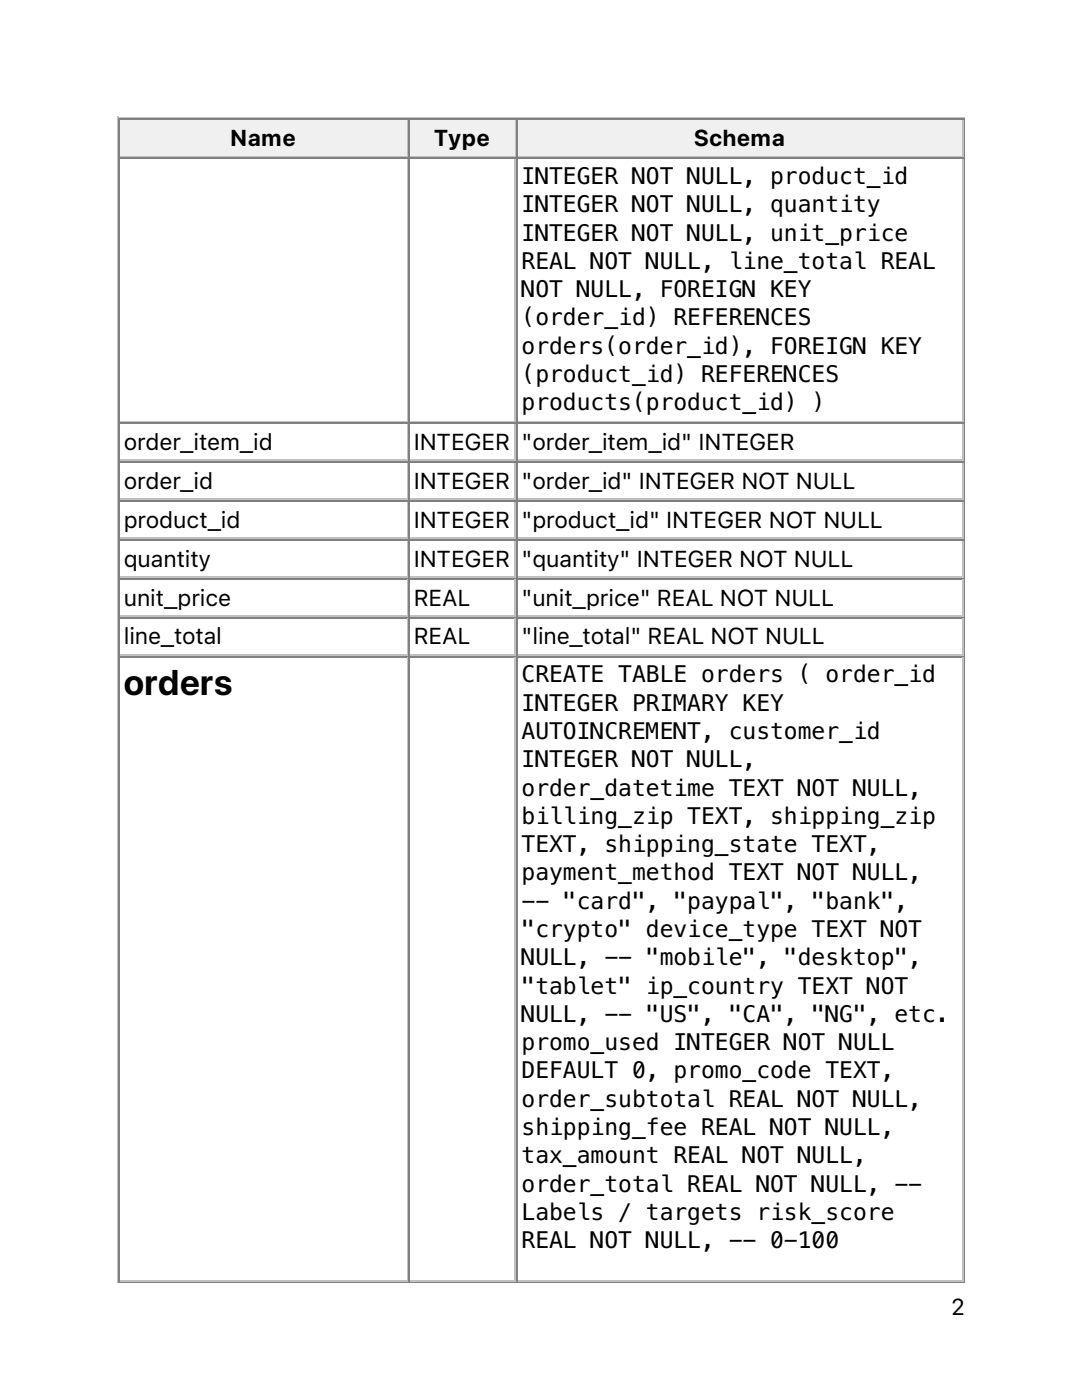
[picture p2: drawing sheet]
<svg xmlns="http://www.w3.org/2000/svg" width="216mm" height="279mm" viewBox="0 0 216 279" stroke-linecap="round" stroke-linejoin="round" font-family="sans-serif">
<defs><g id="words">
<text font-size="7.1" x="24.7" y="138.8">orders</text>
<g font-size="4.6">
<text x="46" y="29.1">Name</text>
<text x="86.6" y="29.1">Type</text>
<text x="138.5" y="29.1">Schema</text>
<text x="104.1" y="36.7">INTEGER NOT NULL, product_id</text>
<text x="104.1" y="42.4">INTEGER NOT NULL, quantity</text>
<text x="104.1" y="48">INTEGER NOT NULL, unit_price</text>
<text x="104.1" y="53.6">REAL NOT NULL, line_total REAL</text>
<text x="104.1" y="59.3">NOT NULL, FOREIGN KEY</text>
<text x="104.1" y="64.9">(order_id) REFERENCES</text>
<text x="104.1" y="70.6">orders(order_id), FOREIGN KEY</text>
<text x="104.1" y="76.2">(product_id) REFERENCES</text>
<text x="104.1" y="81.9">products(product_id) )</text>
<text x="24.7" y="89.8">order_item_id</text>
<text x="82.5" y="89.8">INTEGER</text>
<text x="104.1" y="89.8">&quot;order_item_id&quot; INTEGER</text>
<text x="24.7" y="97.6">order_id</text>
<text x="82.5" y="97.6">INTEGER</text>
<text x="104.1" y="97.6">&quot;order_id&quot; INTEGER NOT NULL</text>
<text x="24.7" y="105.3">product_id</text>
<text x="82.5" y="105.3">INTEGER</text>
<text x="104.1" y="105.3">&quot;product_id&quot; INTEGER NOT NULL</text>
<text x="24.7" y="113.1">quantity</text>
<text x="82.5" y="113.1">INTEGER</text>
<text x="104.1" y="113.1">&quot;quantity&quot; INTEGER NOT NULL</text>
<text x="24.7" y="120.8">unit_price</text>
<text x="82.5" y="120.8">REAL</text>
<text x="104.1" y="120.8">&quot;unit_price&quot; REAL NOT NULL</text>
<text x="24.7" y="128.6">line_total</text>
<text x="82.5" y="128.6">REAL</text>
<text x="104.1" y="128.6">&quot;line_total&quot; REAL NOT NULL</text>
<text x="104.1" y="136.2">CREATE TABLE orders ( order_id</text>
<text x="104.1" y="141.8">INTEGER PRIMARY KEY</text>
<text x="104.1" y="147.5">AUTOINCREMENT, customer_id</text>
<text x="104.1" y="153.1">INTEGER NOT NULL,</text>
<text x="104.1" y="158.8">order_datetime TEXT NOT NULL,</text>
<text x="104.1" y="164.4">billing_zip TEXT, shipping_zip</text>
<text x="104.1" y="170.1">TEXT, shipping_state TEXT,</text>
<text x="104.1" y="175.7">payment_method TEXT NOT NULL,</text>
<text x="104.1" y="181.3">-- &quot;card&quot;, &quot;paypal&quot;, &quot;bank&quot;,</text>
<text x="104.1" y="187">&quot;crypto&quot; device_type TEXT NOT</text>
<text x="104.1" y="192.6">NULL, -- &quot;mobile&quot;, &quot;desktop&quot;,</text>
<text x="104.1" y="198.3">&quot;tablet&quot; ip_country TEXT NOT</text>
<text x="104.1" y="203.9">NULL, -- &quot;US&quot;, &quot;CA&quot;, &quot;NG&quot;, etc.</text>
<text x="104.1" y="209.6">promo_used INTEGER NOT NULL</text>
<text x="104.1" y="215.2">DEFAULT 0, promo_code TEXT,</text>
<text x="104.1" y="220.9">order_subtotal REAL NOT NULL,</text>
<text x="104.1" y="226.5">shipping_fee REAL NOT NULL,</text>
<text x="104.1" y="232.1">tax_amount REAL NOT NULL,</text>
<text x="104.1" y="237.8">order_total REAL NOT NULL, --</text>
<text x="104.1" y="243.4">Labels / targets risk_score</text>
<text x="104.1" y="249.1">REAL NOT NULL, -- 0-100</text>
<text x="189.8" y="262.5">2</text>
</g>
</g></defs>
<path d="M23.5 23.3v232.8M23.6 23.5h169M24 31.2h57.5M81.3 24v7" fill="none" stroke="#c0c0c0" stroke-width=".35"/>
<path d="M23.8 23.6v7.8M24 23.8h57.5M192.4 23.6v232.2M23.6 255.9h169" fill="none" stroke="#808080" stroke-width=".35"/>
<g fill="#f0f0f0">
<path d="M24 24h57.1v7h-57.1z"/>
<path d="M45.9 24.7h13.4v5.6h-13.4z"/>
</g>
<path d="M81.7 23.6v7.8M81.8 23.8h21.2" fill="none" stroke="#808080" stroke-width=".35"/>
<path d="M81.8 31.2h21.2M102.8 24v7" fill="none" stroke="#c0c0c0" stroke-width=".35"/>
<g fill="#f0f0f0">
<path d="M81.8 24h20.9v7h-20.9z"/>
<path d="M86.4 24.7h11.7v5.6h-11.7z"/>
</g>
<path d="M103.2 23.6v7.8M103.4 23.8h88.9" fill="none" stroke="#808080" stroke-width=".35"/>
<path d="M103.4 31.2h88.9M192.1 24v7" fill="none" stroke="#c0c0c0" stroke-width=".35"/>
<g fill="#f0f0f0">
<path d="M103.4 24h88.5v7h-88.5z"/>
<path d="M138.3 24.7h18.7v5.6h-18.7z"/>
</g>
<g fill="none" stroke="#808080" stroke-width=".35">
<path d="M23.8 31.4v224.4M24 31.6h57.5M81.7 31.4v224.4M81.8 31.6h21.2M103.2 31.4v224.4M103.4 31.6h88.9M24 84.5h57.5M24 92.3h57.5M81.8 84.5h21.2M81.8 92.3h21.2M103.4 84.5h88.9M103.4 92.3h88.9"/>
<path d="M24 100h57.5M24 107.8h57.5M24 115.5h57.5M81.8 100h21.2M81.8 107.8h21.2M81.8 115.5h21.2M103.4 100h88.9M103.4 107.8h88.9M103.4 115.5h88.9M24 123.3h57.5M24 131.1h57.5M81.8 123.3h21.2"/>
<path d="M81.8 131.1h21.2M103.4 123.3h88.9M103.4 131.1h88.9"/>
</g>
<g fill="none" stroke="#c0c0c0" stroke-width=".35">
<path d="M81.3 31.8v52.2M102.8 31.8v52.2M192.1 31.8v52.2M24 84.1h57.5M24 91.9h57.5M24 99.7h57.5M81.3 84.7v7M81.3 92.4v7.1M81.8 84.1h21.2M81.8 91.9h21.2M81.8 99.7h21.2M102.8 84.7v7"/>
<path d="M102.8 92.4v7.1M103.4 84.1h88.9M103.4 91.9h88.9M103.4 99.7h88.9M192.1 84.7v7M192.1 92.4v7.1M24 107.4h57.5M24 115.2h57.5M81.3 100.2v7M81.3 108v7M81.3 115.7v7.1M81.8 107.4h21.2"/>
<path d="M81.8 115.2h21.2M102.8 100.2v7M102.8 108v7M102.8 115.7v7.1M103.4 107.4h88.9M103.4 115.2h88.9M192.1 100.2v7M192.1 108v7M192.1 115.7v7.1M24 122.9h57.5M24 130.7h57.5M81.3 123.5v7"/>
<path d="M81.3 131.2v124.2M81.8 122.9h21.2M81.8 130.7h21.2M102.8 123.5v7M102.8 131.2v124.2M103.4 122.9h88.9M103.4 130.7h88.9M192.1 123.5v7M192.1 131.2v124.2M24 255.6h57.5M81.8 255.6h21.2M103.4 255.6h88.9"/>
</g>
<use href="#words"/>
</svg>
